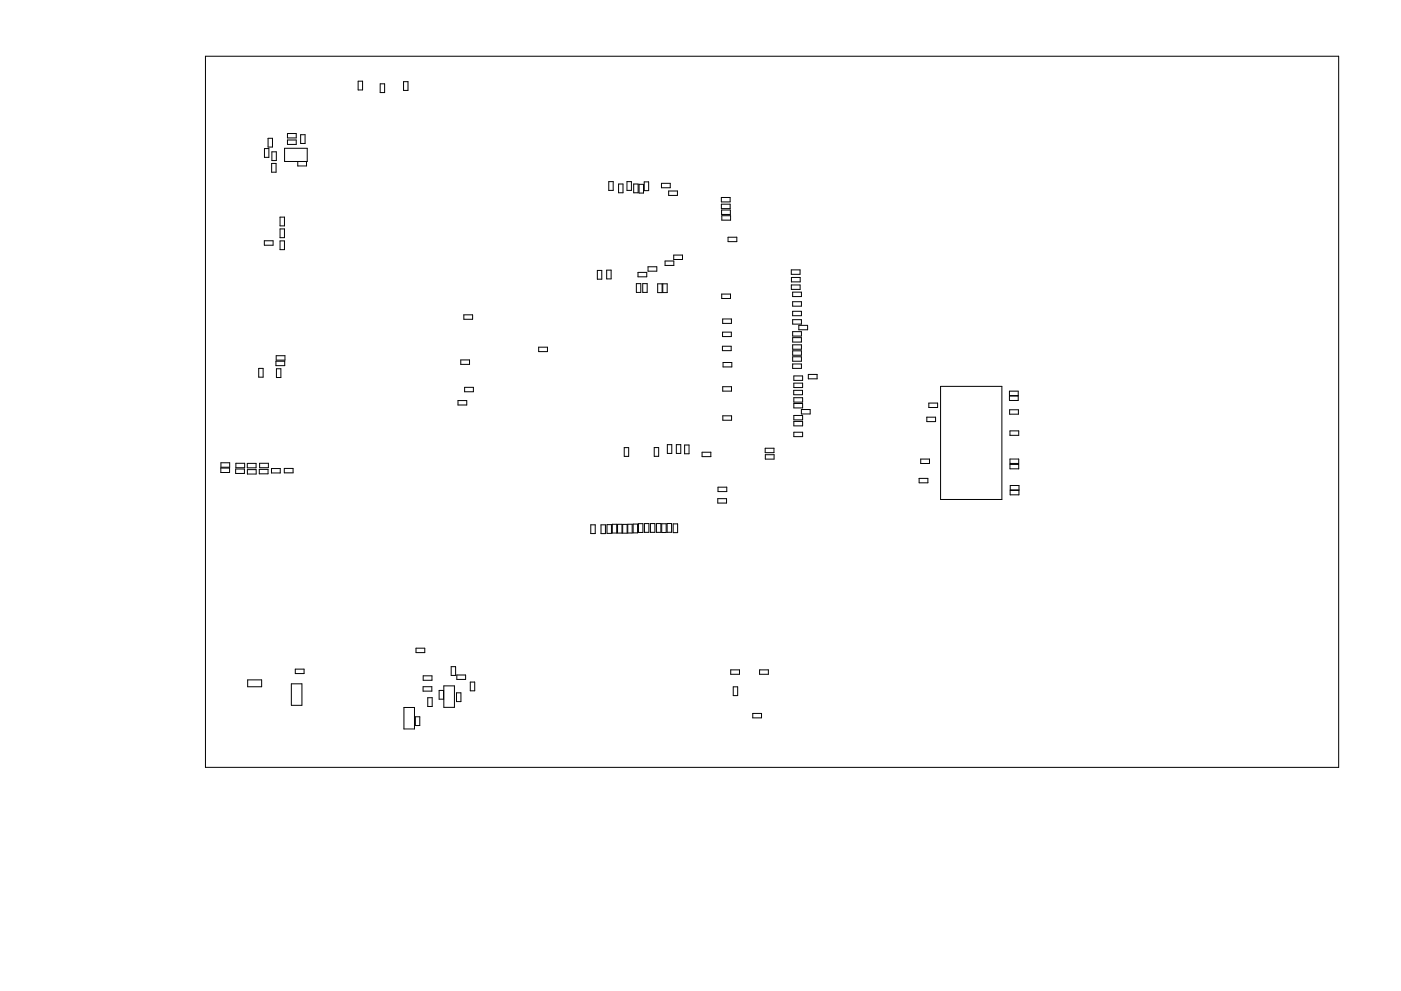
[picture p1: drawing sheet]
<svg xmlns="http://www.w3.org/2000/svg" width="297mm" height="210mm" viewBox="0 0 297 210" stroke-linecap="round" stroke-linejoin="round" font-family="sans-serif">
<g fill="none" stroke="#000" stroke-width=".21">
<path d="M43.6 11.9h240.2v150.9h-240.2zM75.9 17.2h1v1.9h-1zM80.6 17.8h.9v1.8h-.9zM85.6 17.3h.9v1.9h-.9zM56.1 31.5h.9v1.9h-.9zM56.8 29.3h1v1.9h-1zM57.6 34.7h.9v1.8h-.9zM57.6 32.2h1v1.9h-1zM60.3 31.5h4.8v2.8h-4.8zM60.9 28.3h1.9v1h-1.9zM60.9 29.7h1.9v.9h-1.9zM63.1 34.3h1.9v.9h-1.9z"/>
<path d="M63.7 28.6h1v1.8h-1zM129.1 38.5h.9v1.9h-.9zM131.2 39h.9v1.9h-.9zM132.9 38.5h1v1.9h-1zM134.4 39h.9v1.9h-.9zM135.5 39.1h.9v1.9h-.9zM136.6 38.6h.9v1.8h-.9zM140.2 38.9h1.9v.9h-1.9zM56 51.1h1.9v.9h-1.9zM59.4 46.1h.9v1.8h-.9zM59.4 48.6h.9v1.8h-.9zM59.4 51.1h.9v1.9h-.9z"/>
<path d="M126.6 57.4h1v1.8h-1zM128.6 57.3h1v1.9h-1zM135.3 57.8h1.8v.9h-1.8zM137.4 56.6h1.9v.9h-1.9zM141 55.4h1.9v.9h-1.9zM141.8 40.5h1.8v1h-1.8zM142.8 54.1h1.9v1h-1.9zM152.9 41.9h1.9v.9h-1.9zM152.9 43.3h1.9v1h-1.9zM153 44.6h1.9v.9h-1.9zM153 45.8h1.9v.9h-1.9zM154.4 50.3h1.8v1h-1.8z"/>
<path d="M167.8 57.3h1.8v.9h-1.8zM167.8 58.9h1.9v.9h-1.9zM54.9 78.2h.9v1.8h-.9zM58.5 76.6h1.9v1h-1.9zM58.6 75.5h1.8v.9h-1.8zM58.6 78.2h1v1.9h-1zM97.7 76.4h1.8v.9h-1.8zM98.3 66.8h1.9v.9h-1.9zM114.2 73.7h1.9v.9h-1.9zM134.9 60.2h1v1.8h-1zM136.3 60.2h.9v1.8h-.9zM139.4 60.2h1v1.9h-1z"/>
<path d="M140.5 60.2h1v1.9h-1zM153 62.4h1.9v.9h-1.9zM153.2 73.5h1.8v.9h-1.8zM153.2 70.5h1.9v.9h-1.9zM153.2 67.7h1.9v.9h-1.9zM153.3 76.9h1.9v.9h-1.9zM167.8 60.5h1.8v.9h-1.8zM168.1 62h1.8v.9h-1.8zM168.1 64h1.8v1h-1.8zM168.1 66h1.8v1h-1.8zM168.1 67.8h1.8v1h-1.8zM168.1 70.4h1.8v.9h-1.8z"/>
<path d="M168.1 71.6h1.8v1h-1.8zM168.1 73.2h1.8v.9h-1.8zM168.1 74.4h1.8v1h-1.8zM168.1 75.7h1.8v.9h-1.8zM168.1 77.2h1.8v1h-1.8zM168.3 79.8h1.9v.9h-1.9zM169.4 69h1.8v1h-1.8zM171.4 79.4h1.8v1h-1.8zM46.8 99.3h1.9v.9h-1.9zM46.8 98.2h1.9v.9h-1.9zM50 99.5h1.8v.9h-1.8zM50 98.3h1.9v.9h-1.9z"/>
<path d="M52.4 98.3h1.9v1h-1.9zM52.5 99.6h1.8v1h-1.8zM55 99.6h1.8v.9h-1.8zM55 98.3h1.9v.9h-1.9zM57.6 99.4h1.8v.9h-1.8zM60.3 99.4h1.8v.9h-1.8zM97.1 85h1.9v.9h-1.9zM98.5 82.2h1.9v.9h-1.9zM132.4 95h.9v1.8h-.9zM138.7 95h.9v1.8h-.9zM141.5 94.3h.9v1.9h-.9zM143.4 94.3h.9v1.9h-.9z"/>
<path d="M145.1 94.4h1v1.9h-1zM148.9 95.9h1.8v1h-1.8zM153.2 82h1.9v1h-1.9zM153.2 88.2h1.9v1h-1.9zM162.2 95.1h1.9v.9h-1.9zM162.3 96.5h1.8v.9h-1.8zM168.3 82.8h1.8v1h-1.8zM168.3 84.4h1.9v.9h-1.9zM168.3 81.3h1.9v.9h-1.9zM168.3 85.6h1.9v.9h-1.9zM168.3 88.1h1.9v1h-1.9zM168.3 89.4h1.9v1h-1.9z"/>
<path d="M168.3 91.7h1.9v.9h-1.9zM169.9 86.9h1.9v.9h-1.9zM195.2 97.4h1.9v.9h-1.9zM196.5 88.5h1.9v.9h-1.9zM196.9 85.5h1.9v1h-1.9zM199.4 82h13v24h-13zM214 83h1.9v.9h-1.9zM214 84h1.9v1h-1.9zM214.1 86.9h1.8v1h-1.8zM214.1 97.4h1.9v.9h-1.9zM214.1 98.5h1.9v1h-1.9zM214.1 91.4h1.9v1h-1.9z"/>
<path d="M125.3 111.3h.9v1.9h-.9zM127.4 111.4h1v1.8h-1zM128.7 111.3h.9v1.9h-.9zM129.8 111.2h1v1.9h-1zM130.9 111.2h1v1.9h-1zM132 111.3h1v1.8h-1zM133.1 111.2h.9v1.9h-.9zM134.2 111.2h1v1.9h-1zM135.4 111.1h.9v1.9h-.9zM136.6 111.1h1v1.8h-1zM137.9 111.1h.9v1.8h-.9zM139.2 111.1h.9v1.8h-.9z"/>
<path d="M140.3 111.1h.9v1.9h-.9zM141.4 111.1h1v1.8h-1zM142.7 111.1h1v1.9h-1zM152.2 105.8h1.8v.9h-1.8zM152.2 103.4h1.9v.9h-1.9zM194.9 101.5h1.8v.9h-1.8zM214.2 104h1.8v1h-1.8zM214.2 103h1.9v.9h-1.9zM88.2 137.5h1.9v1h-1.9zM52.5 144.2h3v1.5h-3zM61.8 145.1h2.2v4.5h-2.2zM62.6 142h1.9v.9h-1.9z"/>
<path d="M85.6 150.1h2.3v4.6h-2.3zM88.1 152.1h.9v1.8h-.9zM89.7 145.7h1.9v.9h-1.9zM89.7 143.4h1.9v.9h-1.9zM90.7 148h.9v1.9h-.9zM93.1 146.5h.9v1.8h-.9zM94.1 145.5h2.2v4.6h-2.2zM95.7 141.4h.9v1.9h-.9zM96.8 147h.9v1.9h-.9zM96.9 143.2h1.8v.9h-1.8zM99.7 144.7h.9v1.9h-.9zM154.9 142.1h1.9v1h-1.9z"/>
<path d="M155.5 145.7h.9v1.9h-.9zM159.6 151.4h1.9v.9h-1.9zM161 142.1h1.9v1h-1.9z"/>
</g>
</svg>
